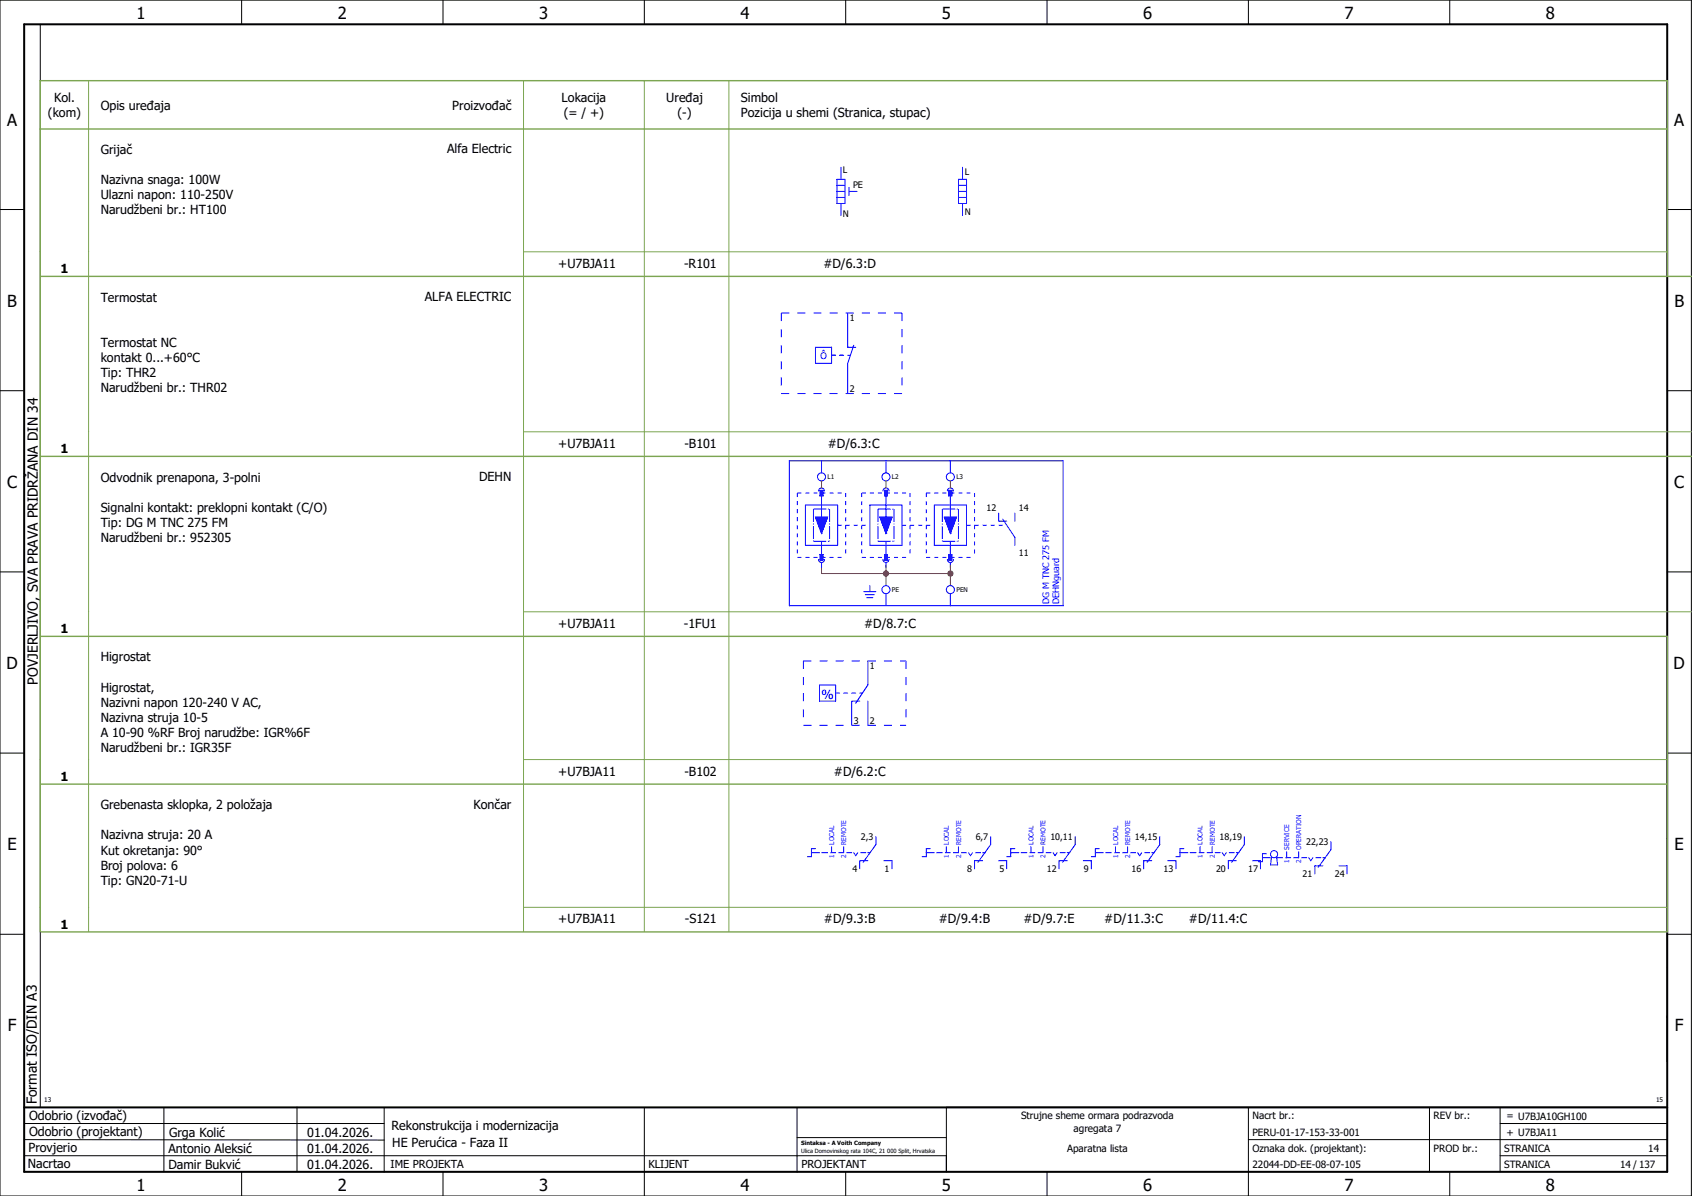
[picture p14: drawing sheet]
<svg xmlns="http://www.w3.org/2000/svg" width="420mm" height="297mm" viewBox="0 0 420 297" stroke-linecap="round" stroke-linejoin="round" font-family="sans-serif">
<defs><g id="words">
<g font-size="4.1">
<text x="33.9" y="4.7">1</text>
<text x="83.9" y="4.7">2</text>
<text x="133.9" y="4.7">3</text>
<text x="183.9" y="4.7">4</text>
<text x="233.9" y="4.7">5</text>
<text x="283.9" y="4.7">6</text>
<text x="333.9" y="4.7">7</text>
<text x="383.9" y="4.7">8</text>
<text x="1.8" y="31.2">A</text>
<text x="415.8" y="31.2">A</text>
<text x="1.8" y="76.2">B</text>
<text x="415.8" y="76.2">B</text>
<text x="1.8" y="121.2">C</text>
<text x="415.8" y="121.2">C</text>
<text x="1.6" y="166.2">D</text>
<text x="415.6" y="166.2">D</text>
<text x="1.8" y="211.2">E</text>
<text x="415.8" y="211.2">E</text>
<text x="1.9" y="256.2">F</text>
<text x="415.9" y="256.2">F</text>
<text x="33.9" y="295.7">1</text>
<text x="83.9" y="295.7">2</text>
<text x="133.9" y="295.7">3</text>
<text x="183.9" y="295.7">4</text>
<text x="233.9" y="295.7">5</text>
<text x="283.9" y="295.7">6</text>
<text x="333.9" y="295.7">7</text>
<text x="383.9" y="295.7">8</text>
</g>
<g font-size="3.4">
<text x="9.4" y="170" transform="rotate(-90 9.4 170)">POVJERLJIVO, SVA PRAVA PRIDRŽANA DIN 34</text>
<text x="9.2" y="274.3" transform="rotate(-90 9.2 274.3)">Format ISO/DIN A3</text>
</g>
<g font-size="3.1">
<text x="11.9" y="29.1">(kom)</text>
<text x="13.4" y="25.4">Kol.</text>
<text x="25" y="27.3">Opis uređaja</text>
<text x="112.3" y="27.3">Proizvođač</text>
<text x="139.5" y="25.4">Lokacija</text>
<text x="140" y="29.1">(= / +)</text>
<text x="165.5" y="25.4">Uređaj</text>
<text x="168.2" y="29.1">(-)</text>
<text x="184" y="25.4">Simbol</text>
<text x="184" y="29.1">Pozicija u shemi (Stranica, stupac)</text>
<text x="25" y="38.2">Grijač</text>
<text x="111" y="38">Alfa Electric</text>
<text x="25" y="45.7">Nazivna snaga: 100W</text>
<text x="25" y="49.4">Ulazni napon: 110-250V</text>
<text x="25" y="53.2">Narudžbeni br.: HT100</text>
<text x="15" y="67.9">1</text>
<text x="138.6" y="66.5">+U7BJA11</text>
<text x="169.9" y="66.5">-R101</text>
<text x="204.5" y="66.5">#D/6.3:D</text>
<text x="25" y="74.9">Termostat</text>
<text x="105.5" y="74.7">ALFA ELECTRIC</text>
<text x="25" y="86.1">Termostat NC</text>
<text x="25" y="89.9">kontakt 0...+60°C</text>
<text x="25" y="93.6">Tip: THR2</text>
<text x="25" y="97.4">Narudžbeni br.: THR02</text>
<text x="15" y="112.6">1</text>
<text x="138.6" y="111.2">+U7BJA11</text>
<text x="170" y="111.2">-B101</text>
<text x="205.6" y="111.2">#D/6.3:C</text>
<text x="25" y="119.6">Odvodnik prenapona, 3-polni</text>
<text x="119" y="119.4">DEHN</text>
<text x="25" y="127.1">Signalni kontakt: preklopni kontakt (C/O)</text>
<text x="25" y="130.8">Tip: DG M TNC 275 FM</text>
<text x="25" y="134.6">Narudžbeni br.: 952305</text>
<text x="138.6" y="155.9">+U7BJA11</text>
<text x="169.8" y="155.9">-1FU1</text>
<text x="214.6" y="155.9">#D/8.7:C</text>
<text x="15" y="157.3">1</text>
<text x="25" y="164.3">Higrostat</text>
<text x="25" y="171.8">Higrostat,</text>
<text x="25" y="175.5">Nazivni napon 120-240 V AC,</text>
<text x="25" y="179.3">Nazivna struja 10-5</text>
<text x="25" y="183">A 10-90 %RF Broj narudžbe: IGR%6F</text>
<text x="25" y="186.8">Narudžbeni br.: IGR35F</text>
<text x="15" y="194">1</text>
<text x="138.6" y="192.6">+U7BJA11</text>
<text x="170" y="192.6">-B102</text>
<text x="207.1" y="192.6">#D/6.2:C</text>
<text x="25" y="201">Grebenasta sklopka, 2 položaja</text>
<text x="117.6" y="200.8">Končar</text>
<text x="25" y="208.5">Nazivna struja: 20 A</text>
<text x="25" y="212.2">Kut okretanja: 90°</text>
<text x="25" y="216">Broj polova: 6</text>
<text x="25" y="219.7">Tip: GN20-71-U</text>
<text x="15" y="230.7">1</text>
<text x="138.6" y="229.3">+U7BJA11</text>
<text x="170.1" y="229.3">-S121</text>
<text x="204.6" y="229.3">#D/9.3:B</text>
<text x="233.1" y="229.3">#D/9.4:B</text>
<text x="254.1" y="229.3">#D/9.7:E</text>
<text x="274.2" y="229.3">#D/11.3:C</text>
<text x="295.2" y="229.3">#D/11.4:C</text>
<text x="7.2" y="278.1">Odobrio (izvođač)</text>
<text x="97.2" y="280.5">Rekonstrukcija i modernizacija</text>
<text x="7.1" y="286.1">Provjerio</text>
<text x="7.2" y="282.1">Odobrio (projektant)</text>
<text x="41.8" y="286.2">Antonio Aleksić</text>
<text x="42" y="282.3">Grga Kolić</text>
<text x="76.3" y="282.3">01.04.2026.</text>
<text x="76.3" y="286.3">01.04.2026.</text>
<text x="97.4" y="284.8">HE Perućica - Faza II</text>
<text x="6.9" y="290">Nacrtao</text>
<text x="41.8" y="290.3">Damir Bukvić</text>
<text x="76.3" y="290.3">01.04.2026.</text>
</g>
<text font-size="3.1" fill="#00f" x="204" y="173.5">%</text>
<g font-size="2.7">
<text x="97" y="290.1">IME PROJEKTA</text>
<text x="161" y="290.1">KLIJENT</text>
<text x="199" y="290.1">PROJEKTANT</text>
</g>
<g font-size="2.5">
<text x="253.5" y="278">Strujne sheme ormara podrazvoda</text>
<text x="266.6" y="281">agregata 7</text>
<text x="311" y="278">Nacrt br.:</text>
<text x="356" y="278">REV br.:</text>
<text x="374.1" y="278">= U7BJA10GH100</text>
<text x="265" y="286">Aparatna lista</text>
<text x="311" y="286">Oznaka dok. (projektant):</text>
<text x="311" y="282">PERU-01-17-153-33-001</text>
<text x="356" y="286">PROD br.:</text>
<text x="373.5" y="286">STRANICA</text>
<text x="374.1" y="282.1">+ U7BJA11</text>
<text x="409.3" y="286">14</text>
<text x="311" y="290">22044-DD-EE-08-07-105</text>
<text x="373.5" y="290">STRANICA</text>
<text x="402.3" y="290">14 / 137</text>
</g>
<g font-size="2.2">
<text x="209.3" y="43.1">L</text>
<text x="211.8" y="46.6">PE</text>
<text x="239.6" y="43.5">L</text>
<text x="209.3" y="53.8">N</text>
<text x="239.6" y="53.4">N</text>
<text x="211" y="79.8">1</text>
<text x="211" y="97.3">2</text>
<text x="245" y="127">12</text>
<text x="253" y="127">14</text>
<text x="253" y="138">11</text>
<text x="216" y="166.2">1</text>
<text x="212" y="179.9">3</text>
<text x="216" y="179.9">2</text>
<text x="213.8" y="208.7">2,3</text>
<text x="242.3" y="208.7">6,7</text>
<text x="260.8" y="208.7">10,11</text>
<text x="281.8" y="208.7">14,15</text>
<text x="302.8" y="208.7">18,19</text>
<text x="324.3" y="210">22,23</text>
<text x="211.7" y="216.6">4</text>
<text x="219.7" y="216.6">1</text>
<text x="240.2" y="216.6">8</text>
<text x="248.2" y="216.6">5</text>
<text x="260" y="216.6">12</text>
<text x="269.2" y="216.6">9</text>
<text x="281" y="216.6">16</text>
<text x="289" y="216.6">13</text>
<text x="302" y="216.6">20</text>
<text x="310" y="216.6">17</text>
<text x="323.5" y="217.9">21</text>
<text x="331.5" y="217.9">24</text>
</g>
<g font-size="2.2" fill="#00f">
<text x="203.7" y="89.1">Ô</text>
<text x="260.5" y="149.9" transform="rotate(-90 260.5 149.9)">DG M TNC 275 FM</text>
<text x="263" y="149.9" transform="rotate(-90 263 149.9)">DEHNguard</text>
</g>
<g font-size="1.6">
<text x="205.5" y="119.1">L1</text>
<text x="221.5" y="119.1">L2</text>
<text x="237.5" y="119.1">L3</text>
<text x="221.5" y="147.1">PE</text>
<text x="237.5" y="147.1">PEN</text>
<text x="11" y="273.7">13</text>
<text x="411.2" y="273.7">15</text>
</g>
<g font-size="1.6" fill="#00f">
<text x="207.1" y="209.8" transform="rotate(-90 207.1 209.8)">LOCAL</text>
<text x="210.1" y="209.8" transform="rotate(-90 210.1 209.8)">REMOTE</text>
<text x="235.6" y="209.8" transform="rotate(-90 235.6 209.8)">LOCAL</text>
<text x="238.6" y="209.8" transform="rotate(-90 238.6 209.8)">REMOTE</text>
<text x="256.6" y="209.8" transform="rotate(-90 256.6 209.8)">LOCAL</text>
<text x="259.6" y="209.8" transform="rotate(-90 259.6 209.8)">REMOTE</text>
<text x="277.6" y="209.8" transform="rotate(-90 277.6 209.8)">LOCAL</text>
<text x="280.6" y="209.8" transform="rotate(-90 280.6 209.8)">REMOTE</text>
<text x="298.6" y="209.8" transform="rotate(-90 298.6 209.8)">LOCAL</text>
<text x="301.6" y="209.8" transform="rotate(-90 301.6 209.8)">REMOTE</text>
<text x="207.1" y="213.2" transform="rotate(-90 207.1 213.2)">1</text>
<text x="210.1" y="213.2" transform="rotate(-90 210.1 213.2)">2</text>
<text x="235.6" y="213.2" transform="rotate(-90 235.6 213.2)">1</text>
<text x="238.6" y="213.2" transform="rotate(-90 238.6 213.2)">2</text>
<text x="256.6" y="213.2" transform="rotate(-90 256.6 213.2)">1</text>
<text x="259.6" y="213.2" transform="rotate(-90 259.6 213.2)">2</text>
<text x="277.6" y="213.2" transform="rotate(-90 277.6 213.2)">1</text>
<text x="280.6" y="213.2" transform="rotate(-90 280.6 213.2)">2</text>
<text x="298.6" y="213.2" transform="rotate(-90 298.6 213.2)">1</text>
<text x="301.6" y="213.2" transform="rotate(-90 301.6 213.2)">2</text>
<text x="320.1" y="214.4" transform="rotate(-90 320.1 214.4)">1</text>
<text x="320.1" y="211" transform="rotate(-90 320.1 211)">SERVICE</text>
<text x="323.1" y="214.4" transform="rotate(-90 323.1 214.4)">2</text>
<text x="323.1" y="211" transform="rotate(-90 323.1 211)">OPERATION</text>
</g>
<g font-size="1.4">
<text x="198.9" y="284.4">Sintaksa - A Voith Company</text>
<text x="198.9" y="286.4">Ulica Domovinskog rata 104C, 21 000 Split, Hrvatska</text>
</g>
</g></defs>
<g fill="none" stroke="#000" stroke-width=".25">
<path d="M0 0h420v297h-420zM10 6v269M60 0v6M110 0v6M160 0v6M210 0v6M260 0v6M310 0v6M360 0v6M0 52h6M414 52h6M0 97h6"/>
<path d="M414 97h6M0 142h6M414 142h6M414 176.3v87.4M0 187h6M414 187h6M0 232h6M414 232h6M6 279h89.4M40.7 275v16M73.7 274.9v16M95.4 275.1v16"/>
<path d="M160 275v22M197.9 275.1v16M310 275v22M355 275v16M372.5 279h41.5M372.5 275v16M414 275h-179v16M6 283l89.4 .1M6 287h229M60 291v6M110 291v6M197.9 282.5h37.1"/>
<path d="M210 291v6M260 291v6M310 283h104M360 291v6M372.5 287h41.5"/>
</g>
<path d="M6 6h408v285h-408zM6 275h408" fill="none" stroke="#000" stroke-width=".5"/>
<path d="M10 32h404M10 62.5v-42.5h404v42.5M10 107.2v6M10 113.4v38.5M10.3 113.3h409.9" fill="none" stroke="#7ca552" stroke-width=".35"/>
<path d="M22 20v42.5M130 20v42.5M160 20v42.5M181 20v42.5M22 107.2v6M22 113.4v38.5M160 107.2v6M160 113.4v38.5M181 107.2v6M420.2 107.2h-290.2v6" fill="none" stroke="#7ca552" stroke-width=".25"/>
<g fill="none" stroke="#00f" stroke-width=".25">
<path d="M207.8 47.5h2M207.8 44.5h2v6h-2zM207.8 46h2M207.8 49h2M208.8 41.5v3M208.8 50.5v3M210.8 47.5h2M210.8 46.5v2M238 47.5h2M238 44.5h2v6h-2zM238 46h2M238 49h2"/>
<path d="M239 41.5v3M239 50.5v3M200 125.4h8v10h-8zM202.5 128.4h3l-1.5 4zM203.3 121.9a.75 .75 0 0 1 .7-.7 .75 .75 0 0 1 .8 .7M204 132.4h.1M204 123.1v5.3M204 134.4v3.3M232 125.4h8v10h-8zM235.2 121.9a.75 .75 0 0 1 .8-.7 .75 .75 0 0 1 .7 .7M235.2 138.9a.75 .75 0 0 0 .8 .8 .75 .75 0 0 0 .7-.8M236 123.1v5.3"/>
<path d="M236 134.4v3.3M236 139.7v1.2M248 127.4v2"/>
</g>
<path d="M198 138.4h12M198 122.4h12M198 122.4v16M210 122.4v16M230 138.4h12M230 122.4h12M230 122.4v16M240 130.4h10M242 122.4v16" fill="none" stroke="#00f" stroke-width=".25" stroke-dasharray="1 1" stroke-linecap="butt"/>
<path d="M204 140.4v2" fill="none" stroke="#f00" stroke-width=".25"/>
<path d="M202.5 128.4h3l-1.5 4z" fill="#00f" stroke="#00f" stroke-width=".25"/>
<path d="M202 134.4h4M202 126.4h4M202 126.4v8M206 126.4v8" fill="none" stroke="#00f" stroke-width=".25" stroke-dasharray="3.2 .4 .3 .4" stroke-linecap="butt"/>
<circle cx="220" cy="142.4" r=".78" fill="#f00"/>
<path d="M220 123.1v5.3M220 134.4v3.3M214.5 146.9h3M214.9 147.7h2.2M215.2 148.4h1.5M216 145.4v1.5" fill="none" stroke="#00f" stroke-width=".25"/>
<path d="M208 130.4h8" fill="none" stroke="#00f" stroke-width=".25" stroke-dasharray="1 1" stroke-linecap="butt"/>
<path d="M204 142.4h32M236 140.4v5" fill="none" stroke="#f00" stroke-width=".25"/>
<circle cx="236" cy="142.4" r=".77" fill="#f00"/>
<g fill="#00f" stroke="#00f" stroke-width=".25">
<path d="M234.5 128.4h3l-1.5 4z"/>
<path d="M218.5 128.4h3l-1.5 4z"/>
<path d="M203.7 121.8h.7v1.3h-.7z"/>
<path d="M203.7 137.7h.7v1.4h-.7z"/>
<path d="M235.6 121.8h.8v1.3h-.8z"/>
<path d="M235.6 137.7h.8v1.4h-.8z"/>
<path d="M219.7 137.7h.6v1.4h-.6z"/>
<path d="M219.7 121.8h.6v1.3h-.6z"/>
</g>
<g fill="none" stroke="#00f" stroke-width=".25">
<path d="M210.5 77.7v8.5h2M202.5 86.2h4v4h-4zM206.5 88.2h1M208.5 88.2h1M210.5 88.2h.6M212 85.7l-1.5 4.5v7.5M196 114.4h68v36h-68zM204 114.4v3M220 114.4v3M236 114.4v3M203.3 138.9a.75 .75 0 0 0 .7 .8 .75 .75 0 0 0 .8-.8M203.7 121.8h.7v1.3h-.7z"/>
<path d="M203.7 137.7h.7v1.4h-.7zM204 139.7v1.2M216 125.4h8v10h-8zM218.5 128.4h3l-1.5 4zM219.2 121.9a.75 .75 0 0 1 .8-.7 .75 .75 0 0 1 .7 .7M219.2 138.9a.75 .75 0 0 0 .8 .8 .75 .75 0 0 0 .7-.8M219.7 121.8h.6v1.3h-.6zM219.7 137.7h.6v1.4h-.6zM220 132.4h.1M220 139.7v1.2M234.5 128.4h3l-1.5 4zM235.6 121.8h.8v1.3h-.8z"/>
<path d="M235.6 137.7h.8v1.4h-.8zM236 132.4h.1M248 129.4h2M249 128.9l3 4.5v2M252 127.4v2M220 147.4v3M236 147.4v3M203.5 170.1h4v4h-4zM207.5 172.1h1M209.5 172.1h1M211.5 172.1h1M213.5 172.1h.6"/>
<path d="M213.5 174.1h-2v6M215.5 164.1v6l-3 4.5M215.5 174.1v6M201.5 211.8h2M202.5 210.8h-1v2h-1M204 211.8h1.5M206.3 211.8h1.2M206.5 210.3v1.5M209.5 210.3v1.5h-1.2M210.2 211.8h1.3M212 211.8l.5 .7 .5-.7M213.8 211.8h1.2"/>
<path d="M215.5 211.8h.7M215.5 213.8h-2v2M217.5 207.8v2l-3.2 4.4M219.5 213.8h2v2M230 211.8h2M231 210.8h-1v2h-1M232.6 211.8h1.4M234.7 211.8h1.3M235 210.3v1.5M238 210.3v1.5h-1.3M238.8 211.8h1.2M240.5 211.8l.5 .7 .5-.7"/>
<path d="M242.3 211.8h1.2M244 211.8h.7M244 213.8h-2v2M246 207.8v2l-3.2 4.4M248 213.8h2v2M251 211.8h2M252 210.8h-1v2h-1M253.5 211.8h1.5M255.8 211.8h1.2M256 210.3v1.5M259 210.3v1.5h-1.2M259.7 211.8h1.3"/>
<path d="M261.5 211.8l.5 .7 .5-.7M263.3 211.8h1.2M265 211.8h.7M265 213.8h-2v2M267 207.8v2l-3.2 4.4M269 213.8h2v2M272 211.8h2M273 210.8h-1v2h-1M274.6 211.8h1.4M276.7 211.8h1.3M277 210.3v1.5M280 210.3v1.5h-1.2"/>
<path d="M280.8 211.8h1.2M282.5 211.8l.5 .7 .5-.7M284.2 211.8h1.3M286 211.8h.7M286 213.8h-2v2M288 207.8v2l-3.2 4.4M290 213.8h2v2M293 211.8h2M294 210.8h-1v2h-1M295.6 211.8h1.4M297.8 211.8h1.2M298 210.3v1.5"/>
<path d="M301 210.3v1.5h-1.3M301.7 211.8h1.3M303.5 211.8l.5 .7 .5-.7M305.3 211.8h1.2M307 211.8h.7M307 213.8h-2v2M309 207.8v2l-3.2 4.4M311 213.8h2v2M313.5 213h2M314.5 212h-1v2h-1M315.8 212.8l-.3 2h1.8l-.3-2M317 213h1.5"/>
<path d="M319.3 213h1.2M319.5 211.5v1.5M322.5 211.5v1.5h-1.2M323.2 213h1.3M325 213l.5 .8 .5-.8M326.8 213h1.2M328.5 213h.7M328.5 215h-2v2M330.5 209v2l-3.2 4.4M332.5 215h2v2"/>
<circle cx="204" cy="118.4" r="1"/>
<circle cx="220" cy="118.4" r="1"/>
<circle cx="236" cy="118.4" r="1"/>
<circle cx="220" cy="146.4" r="1"/>
<circle cx="236" cy="146.4" r="1"/>
<circle cx="316.4" cy="212.2" r=".88"/>
</g>
<path d="M218 134.4h4M218 126.4h4M218 126.4v8M222 126.4v8M234 134.4h4M234 126.4h4M234 126.4v8M238 126.4v8" fill="none" stroke="#00f" stroke-width=".25" stroke-dasharray="3.2 .4 .3 .4" stroke-linecap="butt"/>
<path d="M204 119.4v1.8M220 119.4v1.8M236 119.4v1.8M220 140.4v5" fill="none" stroke="#f00" stroke-width=".25"/>
<path d="M214 138.4h12M214 122.4h12M214 122.4v16M224 130.4h8M226 122.4v16" fill="none" stroke="#00f" stroke-width=".25" stroke-dasharray="1 1" stroke-linecap="butt"/>
<g fill="none" stroke="#7ca552" stroke-width=".25">
<path d="M22 62.5v6M22 68.7v38.5M130 68.7v38.5M160 62.5v6M160 68.7v38.5M181 62.5v6M181 68.7v38.5M414 62.5h-284v6M130 113.4v44.5M181 113.4v44.5M22 151.9v6M22 158.1v36.5"/>
<path d="M130 158.1v36.5M130 151.9h290.2M160 151.9v6M160 158.1v36.5M181 158.1v36.5M22 194.8v36.5M130 194.8v36.5M130 188.6h284M160 194.8v36.5M181 194.8v36.5M130 225.3h284"/>
</g>
<path d="M10 62.5v6M10 68.7v38.5M10.3 68.6h409.9M414 62.5v6M10 151.9v6M10 158.1v36.5M10.3 158h403.7M414 158.1v36.5M10 194.8v36.5M10.3 194.7h403.7M414 194.8v36.5M10.3 231.5h403.7" fill="none" stroke="#7ca552" stroke-width=".35"/>
<path d="M194 77.7h30M194 77.7v20M224 77.7v20M194 97.7h30M199.5 164.1h25.5M199.5 164.1v16M225 164.1v16M199.5 180.1h25.5" fill="none" stroke="#00f" stroke-width=".25" stroke-dasharray="2 2" stroke-linecap="butt"/>
<use href="#words"/>
</svg>
